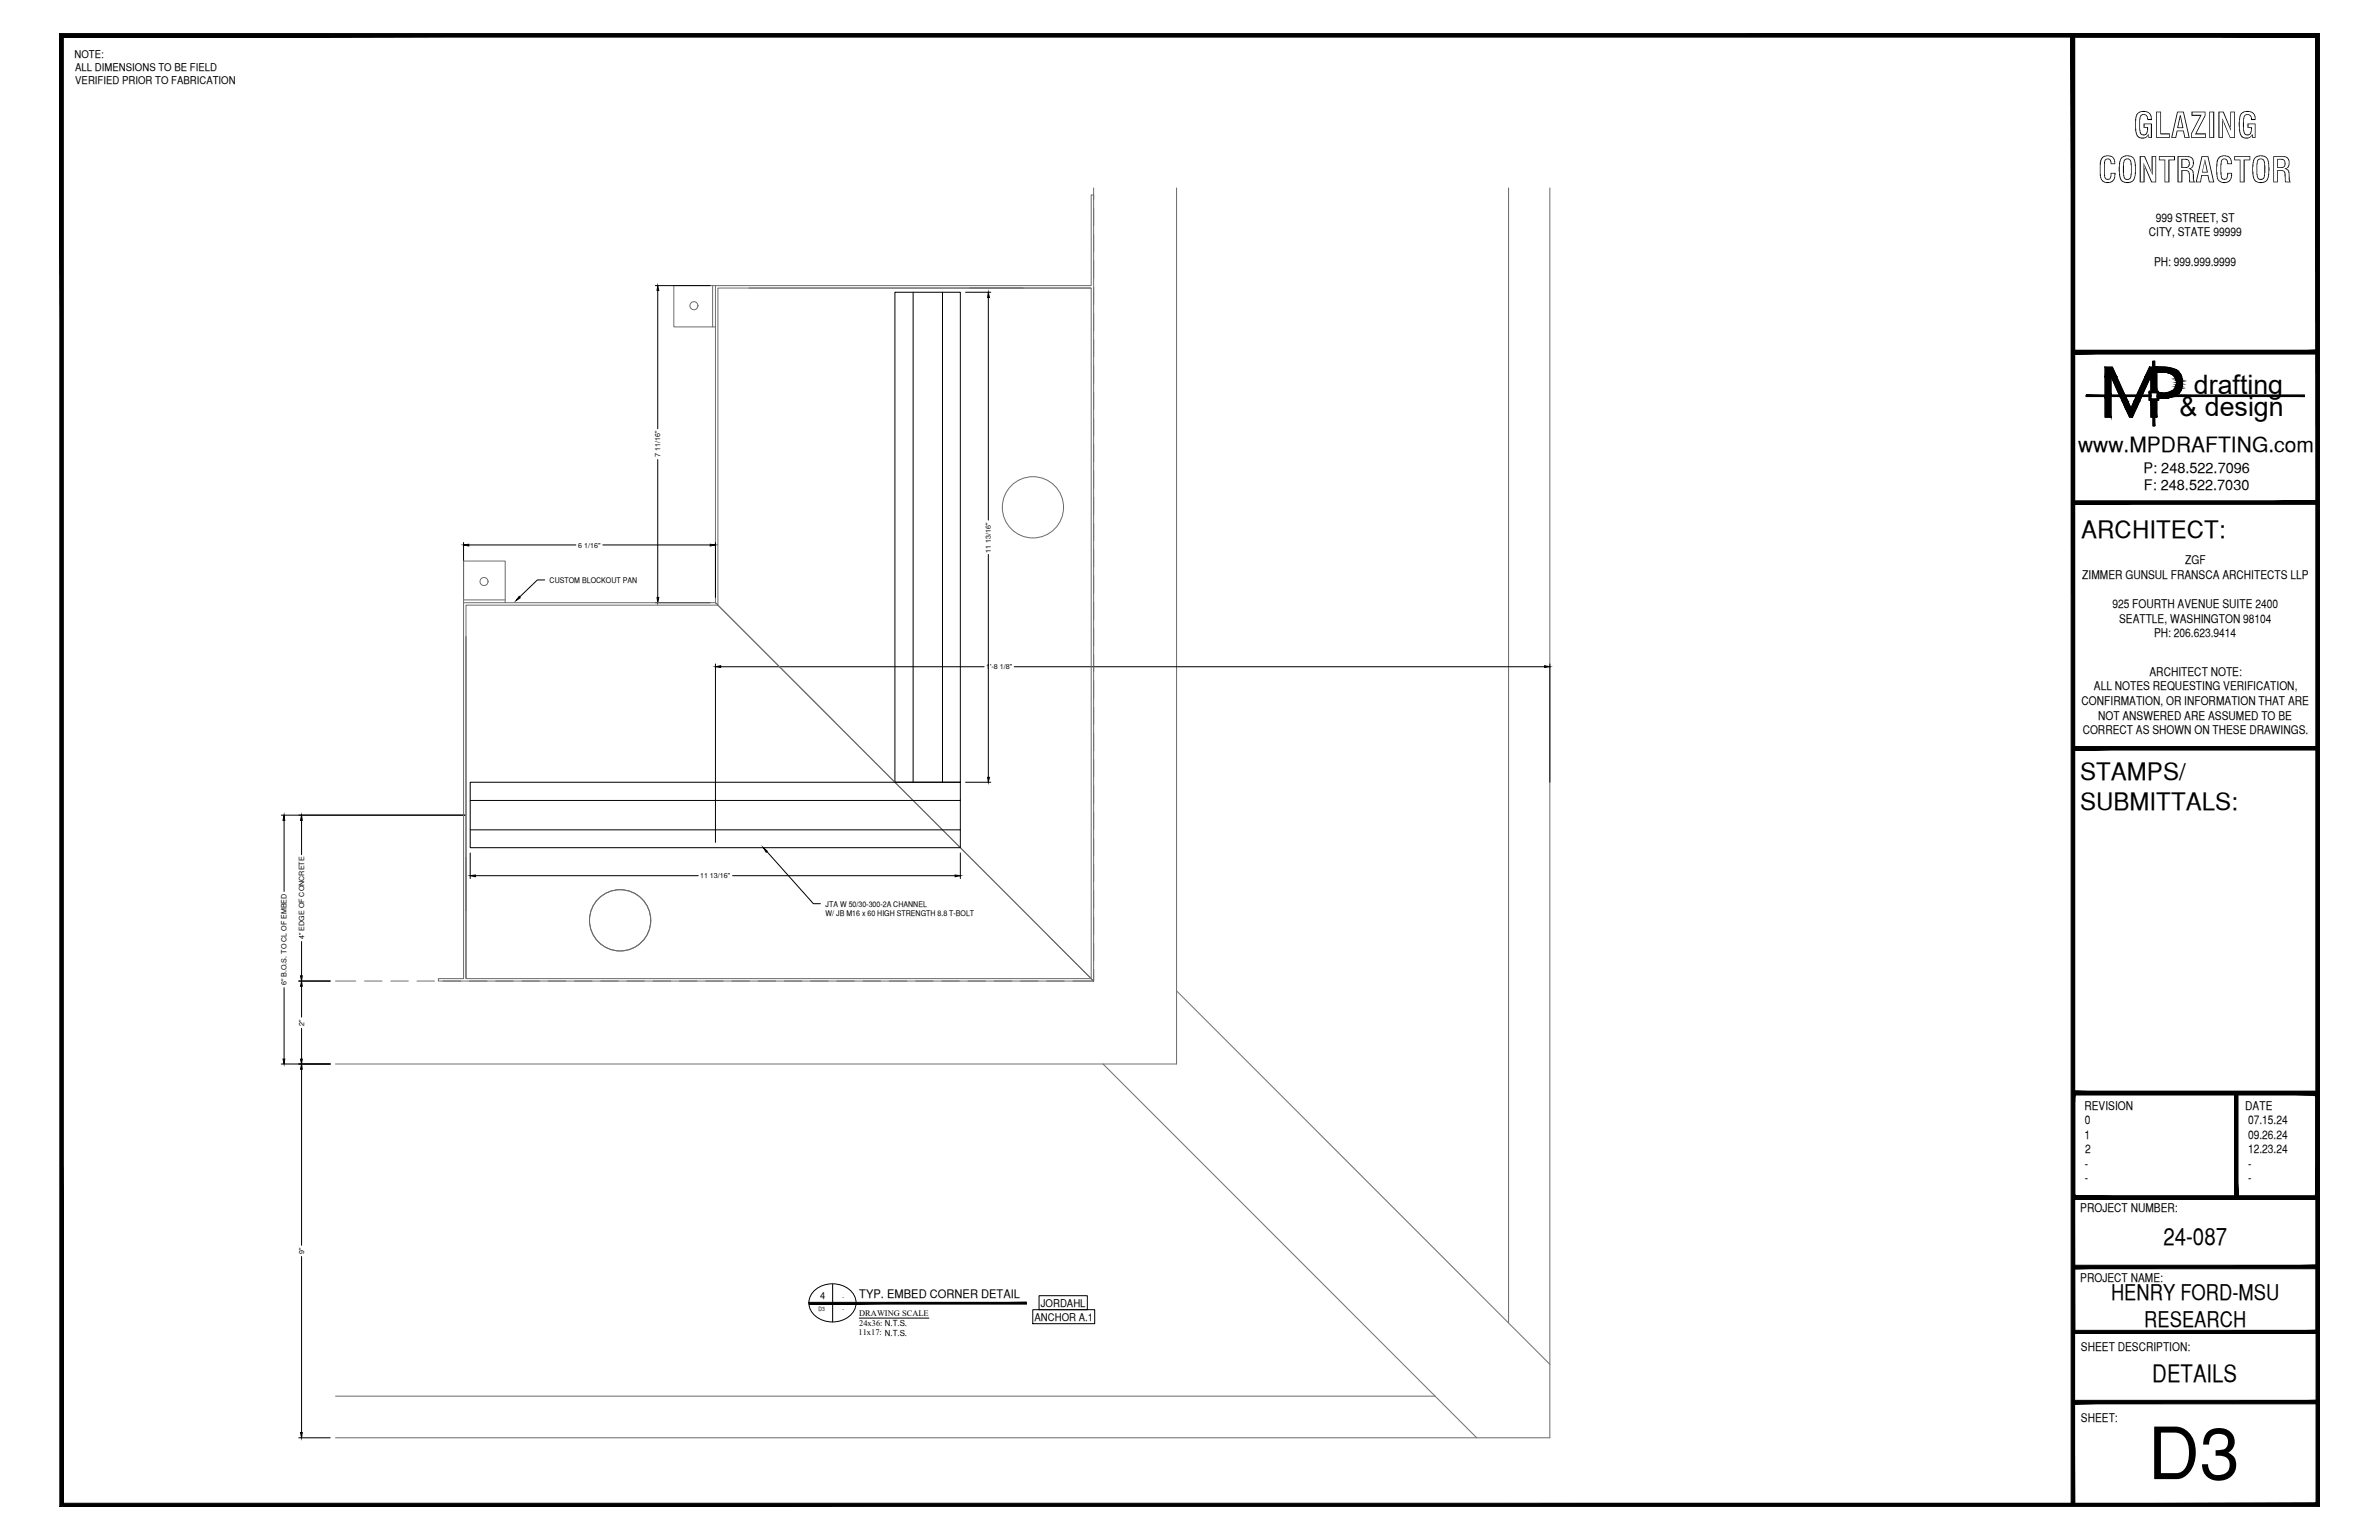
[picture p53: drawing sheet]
<svg xmlns="http://www.w3.org/2000/svg" width="432mm" height="279mm" viewBox="0 0 432 279" stroke-linecap="round" stroke-linejoin="round" font-family="sans-serif">
<defs><g id="words">
<text font-size="13.1" x="389.8" y="268.4">D3</text>
<g font-size="6.3">
<text x="387.2" y="25">GLAZING</text>
<text x="380.8" y="33.1">CONTRACTOR</text>
</g>
<g font-size="4.9">
<text x="398.2" y="71.5">drafting</text>
<text x="395.6" y="75.5">&amp; design</text>
</g>
<g font-size="4.4">
<text x="377.8" y="97.5">ARCHITECT:</text>
<text x="377.6" y="141.5">STAMPS/</text>
<text x="377.6" y="146.9">SUBMITTALS:</text>
<text x="392.7" y="225.8">24-087</text>
<text x="390.7" y="250.7">DETAILS</text>
</g>
<g font-size="3.9">
<text x="383.2" y="235.9">HENRY FORD-MSU</text>
<text x="389.2" y="240.7">RESEARCH</text>
</g>
<text font-size="3.8" x="377.2" y="82">www.MPDRAFTING.com</text>
<g font-size="2.6">
<text x="389.1" y="85.8">P: 248.522.7096</text>
<text x="389.1" y="89">F: 248.522.7030</text>
</g>
<g font-size="2.2">
<text x="391.3" y="40.2">999 STREET, ST</text>
<text x="390" y="42.9">CITY, STATE 99999</text>
<text x="391" y="48.2">PH: 999.999.9999</text>
<text x="378" y="105">ZIMMER GUNSUL FRANSCA ARCHITECTS LLP</text>
<text x="396.6" y="102.3">ZGF</text>
<text x="383.4" y="110.3">925 FOURTH AVENUE SUITE 2400</text>
<text x="384.6" y="113">SEATTLE, WASHINGTON 98104</text>
<text x="391" y="115.6">PH: 206.623.9414</text>
<text x="380" y="125.2">ALL NOTES REQUESTING VERIFICATION,</text>
<text x="390.1" y="122.6">ARCHITECT NOTE:</text>
<text x="377.8" y="127.9">CONFIRMATION, OR INFORMATION THAT ARE</text>
<text x="380.8" y="130.6">NOT ANSWERED ARE ASSUMED TO BE</text>
<text x="378" y="133.2">CORRECT AS SHOWN ON THESE DRAWINGS.</text>
<text x="378.3" y="201.3">REVISION</text>
<text x="378.4" y="204">0</text>
<text x="407.5" y="201.3">DATE</text>
<text x="408" y="204">07.15.24</text>
<text x="378.3" y="206.6">1</text>
<text x="378.5" y="209.2">2</text>
<text x="408" y="206.6">09.26.24</text>
<text x="408" y="209.2">12.23.24</text>
<text x="378.4" y="211.9">-</text>
<text x="378.4" y="214.5">-</text>
<text x="408" y="211.9">-</text>
<text x="408" y="214.5">-</text>
<text x="377.6" y="219.9">PROJECT NUMBER:</text>
<text x="377.6" y="232.5">PROJECT NAME:</text>
<text x="377.7" y="245.2">SHEET DESCRIPTION:</text>
<text x="377.7" y="257.9">SHEET:</text>
</g>
<text font-size="2.1" x="156" y="235.5">TYP. EMBED CORNER DETAIL</text>
<g font-size="1.9">
<text x="13.5" y="10.5">NOTE:</text>
<text x="13.7" y="12.9">ALL DIMENSIONS TO BE FIELD</text>
<text x="13.7" y="15.3">VERIFIED PRIOR TO FABRICATION</text>
<text x="187.8" y="239.6">ANCHOR A.1</text>
<text x="188.9" y="237">JORDAHL</text>
</g>
<text font-size="1.8" x="148.8" y="235.6">4</text>
<g font-size="1.5">
<text x="156" y="238.8">DRAWING SCALE</text>
<text x="155.8" y="242.3">11x17: N.T.S.</text>
<text x="156" y="240.5">24x36: N.T.S.</text>
</g>
<g font-size="1.4">
<text x="99.8" y="105.7">CUSTOM BLOCKOUT PAN</text>
<text x="149.9" y="164.5">JTA W 50/30-300-2A CHANNEL</text>
<text x="149.9" y="166.2">W/ JB M16 x 60 HIGH STRENGTH 8.8 T-BOLT</text>
</g>
<g font-size="1.3">
<text x="119.8" y="82.9" transform="rotate(-90 119.8 82.9)">7 11/16&quot;</text>
<text x="105" y="99.4">6 1/16&quot;</text>
<text x="179.8" y="100.3" transform="rotate(-90 179.8 100.3)">11 13/16&quot;</text>
<text x="179" y="121.4">1'-8 1/8&quot;</text>
<text x="127.1" y="159.3">11 13/16&quot;</text>
<text x="55.2" y="170.4" transform="rotate(-90 55.2 170.4)">4&quot; EDGE OF CONCRETE</text>
<text x="52" y="178.8" transform="rotate(-90 52 178.8)">6&quot; B.O.S. TO CL OF EMBED</text>
<text x="55.2" y="186.1" transform="rotate(-90 55.2 186.1)">2&quot;</text>
<text x="55.2" y="227.5" transform="rotate(-90 55.2 227.5)">9&quot;</text>
</g>
<g font-size="1.1">
<text x="148.6" y="237.9">D3</text>
<text x="152.9" y="235.6">-</text>
<text x="152.9" y="237.9">-</text>
</g>
</g></defs>
<!-- layer: SURROUNDING CONDITIONS -->
<g fill="none" stroke="#6c6c6c" stroke-width=".18">
<path d="M198.5 34.1v2.1M198.5 37.8v3.2M213.6 34.1v158.9h-152.7M273.8 34.1v205.9M281.3 34.1v226.8h-220.4M129.3 51.8v7.5M129.9 59.3h-7.6v-7.5h75.8v-16.4h.4v142.6M129.9 51.8v57.5M136 52.3h62.1v125.2h-113.5v-62.1M176 52.3h9.8M198.1 52.3h-67.8v57.5h-45.7v67.7M198.5 42.5v3.2"/>
<path d="M198.5 47.3v3.2M198.5 52.1v3.1M198.5 56.8v3.2M198.5 61.6v3.2M198.5 66.4v3.1M198.5 71.1v3.2M198.5 75.9v3.2M198.5 80.6v3.2M198.5 85.4v3.2M198.5 90.2v3.1M198.5 94.9v3.2M198.5 99.7v3.2"/>
<path d="M84.1 109.3h45.8M84.1 108.8h7.6M91.7 109.3v-7.5h-7.6v75.7h-4.5v.5h118.9M129.9 109.3l68.6 68.7M198.5 104.5v3.1M198.5 109.2v3.2M198.5 114v3.2M198.5 118.7v3.2M198.5 123.5v3.2M198.5 128.3v3.1M198.5 133v3.2M198.5 137.8v3.2"/>
<path d="M84.6 155.5v9.8M198.5 142.6v3.1M198.5 147.3v3.2M198.5 152.1v3.2M198.5 156.8v3.2M60.9 178h3.7M66.2 178h3.1M70.9 178h3.2M75.7 178h3.2M80.5 178h3.1M85.2 178h3.2M90 178h3.2"/>
<path d="M94.7 178h3.2M99.5 178h3.2M104.3 178h3.1M109 178h3.2M113.8 178h3.2M118.6 178h3.1M123.3 178h3.2M128.1 178h3.2M132.8 178h3.2M137.6 178h3.2M142.4 178h3.1M147.1 178h3.2"/>
<path d="M151.9 178h3.2M156.7 178h3.1M161.4 178h3.2M166.2 178h3.2M170.9 178h3.2M175.7 178h3.2M180.5 178h3.1M185.2 178h3.2M190 178h3.2M194.8 178h3.7M198.5 161.6v3.2M198.5 166.4v3.1"/>
<path d="M198.5 171.1v3.2M198.5 175.9v2.1M213.6 179.8l67.7 67.7M200.2 193l67.8 67.9M60.9 253.3h199.6"/>
<circle cx="126" cy="55.5" r=".73"/>
<circle cx="187.5" cy="92" r="5.6"/>
<circle cx="87.9" cy="105.5" r=".73"/>
<circle cx="112.6" cy="167" r="5.6"/>
</g>
<!-- layer: DIM -->
<g fill="none" stroke="#000" stroke-width=".18">
<path d="M118.9 51.8h10M119.4 52.7v25.1M175.3 53h4.5M179.4 54v40.4M84.1 98.4v10M85.1 98.9h19.4M109.4 98.9h19.5M119.4 83.4v25M129.9 98.4v10M118.9 109.3h10M179.4 100.6v40.4M129.9 120.5v32.3"/>
<path d="M130.8 121h47.8M184.1 121h96.3M281.3 120.5v21.4M51.1 147.9h33.4M51.6 148.8v12.9M54.7 148.8v6.3M85.3 154.7v4.7M86.3 158.9h40.4M133 158.9h40.4M174.3 154.7v4.7M175.3 141.9h4.5M51.6 179.2v13"/>
<path d="M54.2 178h5.7M54.7 170.8v6.2M54.7 178.9v5.6M51.1 193h8.8M54.7 186.6v5.6M54.7 194v31.9M54.7 228v31.9M54.2 260.9h5.7"/>
</g>
<g fill="#000" stroke="#000" stroke-width=".18">
<path d="M119.4 51.8l.2 .9h-.3zM179.4 53l.2 1h-.3zM84.1 98.9l1-.2v.4zM128.9 98.7l1 .2-1 .2zM119.3 108.4h.3l-.2 .9zM129.9 121l.9-.2v.3zM280.4 120.8l.9 .2-.9 .1zM51.6 147.9l.1 .9h-.3zM54.7 147.9l.2 .9h-.4zM85.3 158.9l1-.2v.4zM173.4 158.7l.9 .2-.9 .2zM179.3 141h.3l-.2 .9z"/>
<path d="M54.5 177h.4l-.2 1zM54.7 178l.2 .9h-.4zM51.4 192.2h.3l-.1 .8zM54.7 193l.2 1h-.4zM54.5 192.2h.4l-.2 .8zM54.5 259.9h.4l-.2 1z"/>
</g>
<!-- layer: SYMBOLS -->
<path d="M146.9 236.3v.3l39.4-.3zM146.9 236.6l39.4-.3v.3z" fill="#000" stroke="#000" stroke-width=".18"/>
<path d="M147.5 234.4a4.8 4.8 0 0 1 7.5 .6 3.3 3.3 0 0 1-2.2 4.6 4.5 4.5 0 0 1-5.9-2.5 2.93 2.93 0 0 1 .6-2.7zM151.1 233v6.8" fill="none" stroke="#000" stroke-width=".18"/>
<!-- layer: MEDIUM_2 -->
<path d="M156 239.1h12.6" fill="none" stroke="#000" stroke-width=".18"/>
<!-- layer: NOTES -->
<path d="M98.9 105.2h-1.4l-3.2 3.1M139.2 154.5l8.4 9.5h1.3M187.5 237.6h11.2v2.6h-11.2zM188.6 235.1h8.8v2.5h-8.8z" fill="none" stroke="#000" stroke-width=".18"/>
<!-- layer: Schiene -->
<path d="M162.4 53h11.9v88.9h-11.9zM165.7 53v88.9M171.1 53v88.9M85.3 141.9h89v11.9h-89zM85.3 150.6h89M85.3 145.2h89" fill="none" stroke="#000" stroke-width=".18"/>
<!-- layer: NOTES -->
<g fill="#fff" stroke="#fff" stroke-width=".18">
<path d="M149.4 162.9v3.9l28-3.9zM149.4 166.8l28-3.9v3.9z"/>
<path d="M99.3 104.2v2.1l16.8-2.1zM99.3 106.3l16.8-2.1v2.1z"/>
</g>
<path d="M94.2 108.2l.2 .3-.7 .5zM138.6 153.8l.7 .6-.2 .2z" fill="#000" stroke="#000" stroke-width=".18"/>
<!-- layer: TITLE BLOCK -->
<g fill="#000" stroke="#000" stroke-width=".18">
<path d="M393.1 71.3h2.4zM394.3 68h1.6z"/>
<path d="M376.3 6.5v.2h44.1zM376.3 6.5h44.3l-.2 .2z"/>
<path d="M375.9 6.4l.7 266.6v-266.6zM375.9 6.4l.7 266.6h-.7z"/>
<path d="M420.6 6.5l-.2 .2 .2 234.9zM420.4 6.7l.2 234.9h-.2z"/>
<path d="M421 6.1l-.6 .6 .6 266.7zM420.4 6.7l.6 266.7-.6-.7zM10.9 273.4h410.1l-.6-.7zM10.9 273.4l.6-.7h408.9zM10.9 6.1v267.3l.6-.7zM10.9 6.1l.6 .6v266zM10.9 6.1l.6 .6 409.5-.6zM11.5 6.7l409.5-.6-.6 .6z"/>
<path d="M382.1 68.3h1.1zM382.1 68.3h1.1z"/>
<path d="M382.1 68.3l1.1 3.3v-3.3zM382.1 68.3l1.1 3.3h-1.1z"/>
<path d="M382.1 72.1l1.1 3.6v-3.6zM382.1 72.1l1.1 3.6h-1.1z"/>
<path d="M382.1 66.6l2.1 1.7-.8-1.7zM382.1 66.6l2.1 1.7h-2.1z"/>
<path d="M383.2 68.3h1zM383.2 68.3h1z"/>
<path d="M383.2 68.3l2.4 3.3-1.4-3.3zM383.2 68.3l2.4 3.3h-1z"/>
<path d="M384.9 72.1l1.3 .7-.3-.7zM384.9 72.1l1.3 .7h-1z"/>
<path d="M385.2 72.8l1.6 1.2-.6-1.2zM385.2 72.8l1.6 1.2h-1z"/>
<path d="M385.8 74l1.2 1.7 .8-1.7zM385.8 74l1.2 1.7h-.5z"/>
<path d="M387.3 72.8l.5 1.2 .6-1.2zM387.3 72.8l.5 1.2h-1z"/>
<path d="M387.7 72.1l.7 .7 .3-.7zM387.7 72.1l.7 .7h-1.1z"/>
<path d="M389.4 68.3l-.5 3.3 1.5-3.3zM389.4 68.3l-.5 3.3h-1z"/>
<path d="M390.1 71.2l.3 .5v-.5zM390.1 71.2l.3 .5h-.3z"/>
<path d="M378.7 71.7l11.7 .2v-.2zM378.7 71.7l11.7 .2h-11.7z"/>
<path d="M390.1 71.9l.3 .5v-.5zM390.1 71.9l.3 .5h-.3z"/>
<path d="M390.1 66.6l.6 1.7v-1.7zM390.1 66.6l.6 1.7h-1.3z"/>
<path d="M390.4 68.3l.3 2.6v-2.6zM390.4 68.3l.3 2.6h-.3z"/>
<path d="M390.4 72.8l.3 2.9v-2.9zM390.4 72.8l.3 2.9h-.3z"/>
<path d="M390.8 65.5l.3 5.5v-5.5zM390.8 65.5l.3 5.5h-.3z"/>
<path d="M390.8 72.6l.3 4.7v-4.7zM390.8 72.6l.3 4.7h-.3z"/>
<path d="M391.2 67.6l.3 3.3v-3.3zM391.2 67.6l.3 3.3h-.3z"/>
<path d="M391.2 72.8l.3 2.9v-2.9zM391.2 72.8l.3 2.9h-.3z"/>
<path d="M390.1 71l1.7 .2v-.2zM390.1 71l1.7 .2h-1.7z"/>
<path d="M391.5 71.2l.3 .5v-.5zM391.5 71.2l.3 .5h-.3z"/>
<path d="M391.5 71.9l.3 .5v-.5zM391.5 71.9l.3 .5h-.3z"/>
<path d="M390.1 72.4l1.7 .2v-.2zM390.1 72.4l1.7 .2h-1.7z"/>
<path d="M391.2 66.6l2.4 .1zM391.2 66.6l2.4 .1z"/>
<path d="M391.2 66.7l3.1 .2-.7-.2zM391.2 66.7l3.1 .2h-3.1z"/>
<path d="M391.9 72.2h1.7zM391.9 72.2l1.2 .1z"/>
<path d="M391.9 72.1l1.7 .1 .6-.1zM391.9 72.1l1.7 .1h-1.7z"/>
<path d="M391.2 66.9l3.8 .2-.7-.2zM391.2 66.9l3.8 .2h-3.8z"/>
<path d="M391.2 67.1l4.2 .3-.4-.3zM391.2 67.1l4.2 .3h-4.2z"/>
<path d="M391.2 67.4l4.3 .2-.1-.2zM391.2 67.4l4.3 .2h-4.3z"/>
<path d="M392.9 67.6h2.6zM392.9 67.6h2.6z"/>
<path d="M393.3 67.6l2.3 .1-.1-.1zM393.3 67.6l2.3 .1h-2zM393.6 67.7h2zM393.6 67.7h2z"/>
<path d="M393.4 71.2l2.1 .1zM393.1 71.3h2.4zM393.1 71.3h2.4z"/>
<path d="M391.9 71.3l3.3 .3 .3-.3zM391.9 71.3l3.3 .3h-3.3z"/>
<path d="M393.6 67.7l2.1 .1-.1-.1zM393.6 67.7l2.1 .1h-1.7z"/>
<path d="M393.8 71.2h1.8zM393.4 71.2h2.1z"/>
<path d="M394 67.8l1.9 .2-.2-.2zM394 67.8l1.9 .2h-1.6zM394.3 68h1.6z"/>
<path d="M394.1 71.1l1.5 .1 .1-.1zM393.8 71.2l.3-.1 1.5 .1z"/>
<path d="M394.2 70.9l1.5 .2 .1-.2zM394.2 70.9l1.5 .2h-1.6z"/>
<path d="M394.4 68l1.5 .2v-.2zM394.4 68l1.5 .2h-1.3z"/>
<path d="M394.4 70.9h1.5zM394.2 70.9h1.6z"/>
<path d="M394.6 68.2l1.4 .1-.1-.1zM394.6 68.2l1.4 .1h-1.3z"/>
<path d="M394.6 70.7l1.3 .2v-.2zM394.6 70.7l1.3 .2h-1.5z"/>
<path d="M394.7 68.3l1.3 .2v-.2zM394.7 68.3l1.3 .2h-1.2z"/>
<path d="M394.8 68.5l1.2 .2v-.2zM394.8 68.5l1.2 .2h-1.1zM394.9 68.7h1.1zM394.9 68.7h1.1z"/>
<path d="M394.8 70.4l1.2 .1v-.1zM394.8 70.4l1.2 .1h-1.3z"/>
<path d="M394.7 70.5l1.2 .2 .1-.2zM394.7 70.5l1.2 .2h-1.3z"/>
<path d="M394.9 68.7l1.2 .3-.1-.3zM394.9 68.7l1.2 .3h-1.1z"/>
<path d="M394.9 70.2l1.1 .2v-.2zM394.9 70.2l1.1 .2h-1.2z"/>
<path d="M395 69l1.1 .2v-.2zM395 69l1.1 .2h-1.1z"/>
<path d="M395 69.2l1.1 .2v-.2zM395 69.2l1.1 .2h-1.1z"/>
<path d="M395 69.4l1.1 .3v-.3zM395 69.4l1.1 .3h-1.1z"/>
<path d="M395 69.7l1.1 .1v-.1zM395 69.7l1.1 .1h-1.1z"/>
<path d="M395 69.8l1 .4 .1-.4zM395 69.8l1 .4h-1.1zM394.9 70.2h1.1zM394.9 70.2h1.1z"/>
<path d="M391.5 71.7l26.8 .2v-.2zM391.5 71.7l26.8 .2h-26.8z"/>
<path d="M376.3 64.2h44.3v-.6zM376.3 63.6h44.3l-44.3 .6z"/>
<path d="M376.3 64.2h44.3v-.6zM376.3 63.6h44.3l-44.3 .6z"/>
<path d="M376.3 91.5h44.3v-.6zM376.3 90.9h44.3l-44.3 .6z"/>
<path d="M376.3 136.1h44.3v-.7zM376.3 135.4h44.3l-44.3 .7z"/>
<path d="M405.6 198.3l.6 19v-19zM405.6 198.3l.6 19h-.6z"/>
<path d="M420.4 198.6v18.4l.2-18.6zM420.6 198.4v18.8l-.2-.2z"/>
<path d="M420.4 198.6v18.4l.2-18.6zM420.6 198.4v18.8l-.2-.2z"/>
<path d="M420.6 198l-.2 .6 .2-.2zM376.3 198h44.3l-.2 .6zM376.3 198l.3 .6h43.8zM376.3 198l.3 .6-.3-.2z"/>
<path d="M420.6 198l-.2 .6 .2-.2zM376.3 198h44.3l-.2 .6zM376.3 198l.3 .6h43.8zM376.3 198l.3 .6-.3-.2z"/>
<path d="M376.6 217l-.3 .2v.4zM376.6 217l44 .6h-44.3zM376.6 217l44 .6-.2-.6zM420.4 217l.2 .2v.4z"/>
<path d="M376.6 217l-.3 .2v.4zM376.6 217l44 .6h-44.3zM376.6 217l44 .6-.2-.6zM420.4 217l.2 .2v.4z"/>
<path d="M376.6 198.6l-.3 18.6 .3-.2zM376.3 198.4l.3 .2-.3 18.6z"/>
<path d="M376.6 198.6l-.3 18.6 .3-.2zM376.3 198.4l.3 .2-.3 18.6z"/>
<path d="M376.3 217.4h44.3v-.3zM376.3 217.1h44.3l-44.3 .3z"/>
<path d="M376.3 230.2h44.3v-.6zM376.3 229.6h44.3l-44.3 .6z"/>
<path d="M376.2 254.1v.6l44.5-.6zM376.2 254.7l44.5-.6v.6z"/>
<path d="M376.2 241.4v.5l44.5-.5zM376.2 241.9l44.5-.5v.5z"/>
<path d="M376.3 6.5v235.1h.3zM376.3 6.5h.3v235.1z"/>
</g>
<g fill="none" stroke="#000" stroke-width=".18">
<path d="M378.7 71.7h11.4v-.7h.7v-5.5h.3v5.5h.7v.7h26.5v.2h-26.5v.7h-.7v4.7h-.3v-4.7h-.7v-.7h-11.4zM382.1 72.1h1.1v3.6h-1.1zM382.1 66.6h1.3l2.2 5h-1l-1.4-3.3v3.3h-1.1zM384.9 72.1h1l.9 1.9 .9-1.9h1l-1.7 3.6h-.5zM390.1 66.6h.6v4.3h-.3v-2.6l-1.5 3.3h-1zM390.4 71.2h1.1v1.2h-1.1zM390.4 72.8h.3v2.9h-.3zM391.2 72.8h.3v2.9h-.3zM392.8 67.6l.8 .1 .7 .3M393.1 71.3h-1.2v.3h3.3M394.2 72.1h-2.3v.2h1.2M394.2 72l-1.1 .2"/>
<path d="M394.3 70.8l-.6 .3-.7 .1M394.3 68l.4 .4 .2 .5M394.9 69.9l-.2 .5-.4 .4M395 68.9v.5M395 67.1l.6 .5 .4 1.1M395 69.4v.5M395 67.1l-1.2-.4-2.6-.1v4.3h.3v-3.3h1.4M396 70.1a2.33 2.33 0 0 1-.8 1.5M396.1 68.7v.7M396.1 69.4v.7"/>
</g>
<use href="#words"/>
</svg>
